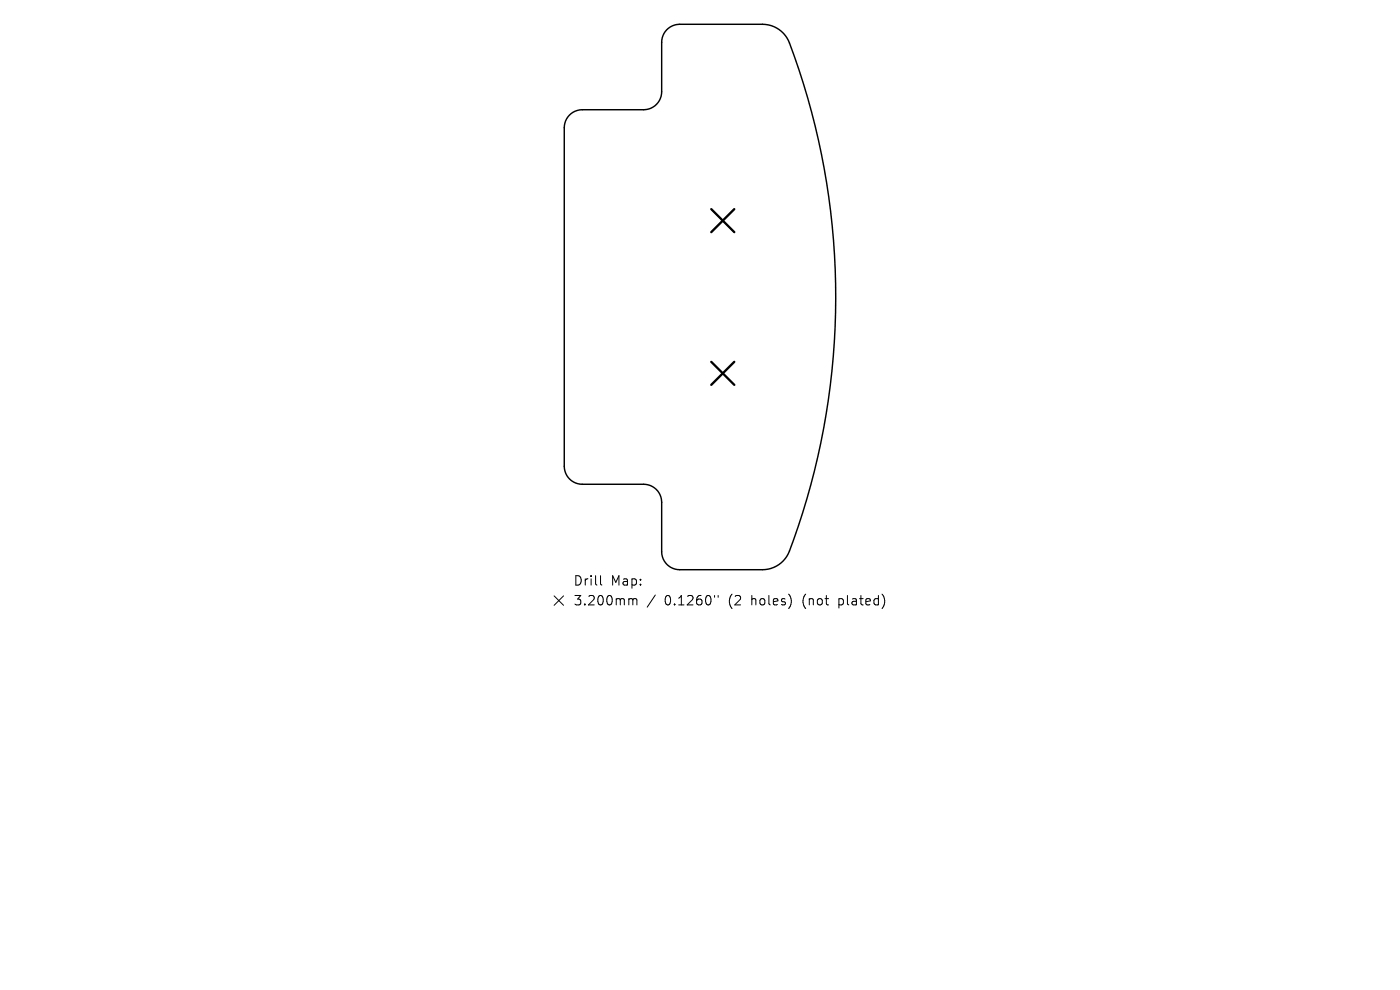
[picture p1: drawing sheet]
<svg xmlns="http://www.w3.org/2000/svg" width="297mm" height="210mm" viewBox="0 0 297 210" stroke-linecap="round" stroke-linejoin="round" font-family="sans-serif">
<defs><g id="words">
<g font-size="2.8">
<text x="121.6" y="124.5">Drill</text>
<text x="129.6" y="124.5">Map:</text>
<text x="121.6" y="128.7">3.200mm</text>
<text x="141" y="128.7">0.1260&quot;</text>
<text x="154.7" y="128.7">(2</text>
<text x="159.7" y="128.7">holes)</text>
<text x="170.7" y="128.7">(not</text>
<text x="178.6" y="128.7">plated)</text>
</g>
</g></defs>
<path d="M120.8 24.4l1.2-.8 1.4-.3h13.2a3.8 3.8 0 0 0 3.8-3.8v-10.5a3.8 3.8 0 0 1 3.8-3.8h17.6a6.1 6.1 0 0 1 5.7 3.9 152.6 152.6 0 0 1-.3 108.4 6.1 6.1 0 0 1-5.4 3.4h-17.6a3.8 3.8 0 0 1-3.8-3.9v-10.5a3.8 3.8 0 0 0-3.8-3.8h-13.1a3.8 3.8 0 0 1-3.8-3.8v-71.8l.3-1.4z" fill="none" stroke="#000" stroke-width=".31"/>
<path d="M150.9 44.4l4.9 4.8M155.8 44.4l-4.9 4.8M150.9 76.8l4.9 4.8M155.8 76.8l-4.9 4.8" fill="none" stroke="#000" stroke-width=".49"/>
<path d="M117.6 126.4l2 2M119.6 126.4l-2 2M127.4 122.1v1.7l.3 .3M133.7 127h.3l.3 .3M134.3 127.3l.2-.3 .5 .1 .1 1.2M134.3 127.3v1M139 126.2l-1.7 2.6M151.6 126.3v.4M152.4 126.3v.4" fill="none" stroke="#000" stroke-width=".21"/>
<use href="#words"/>
</svg>
